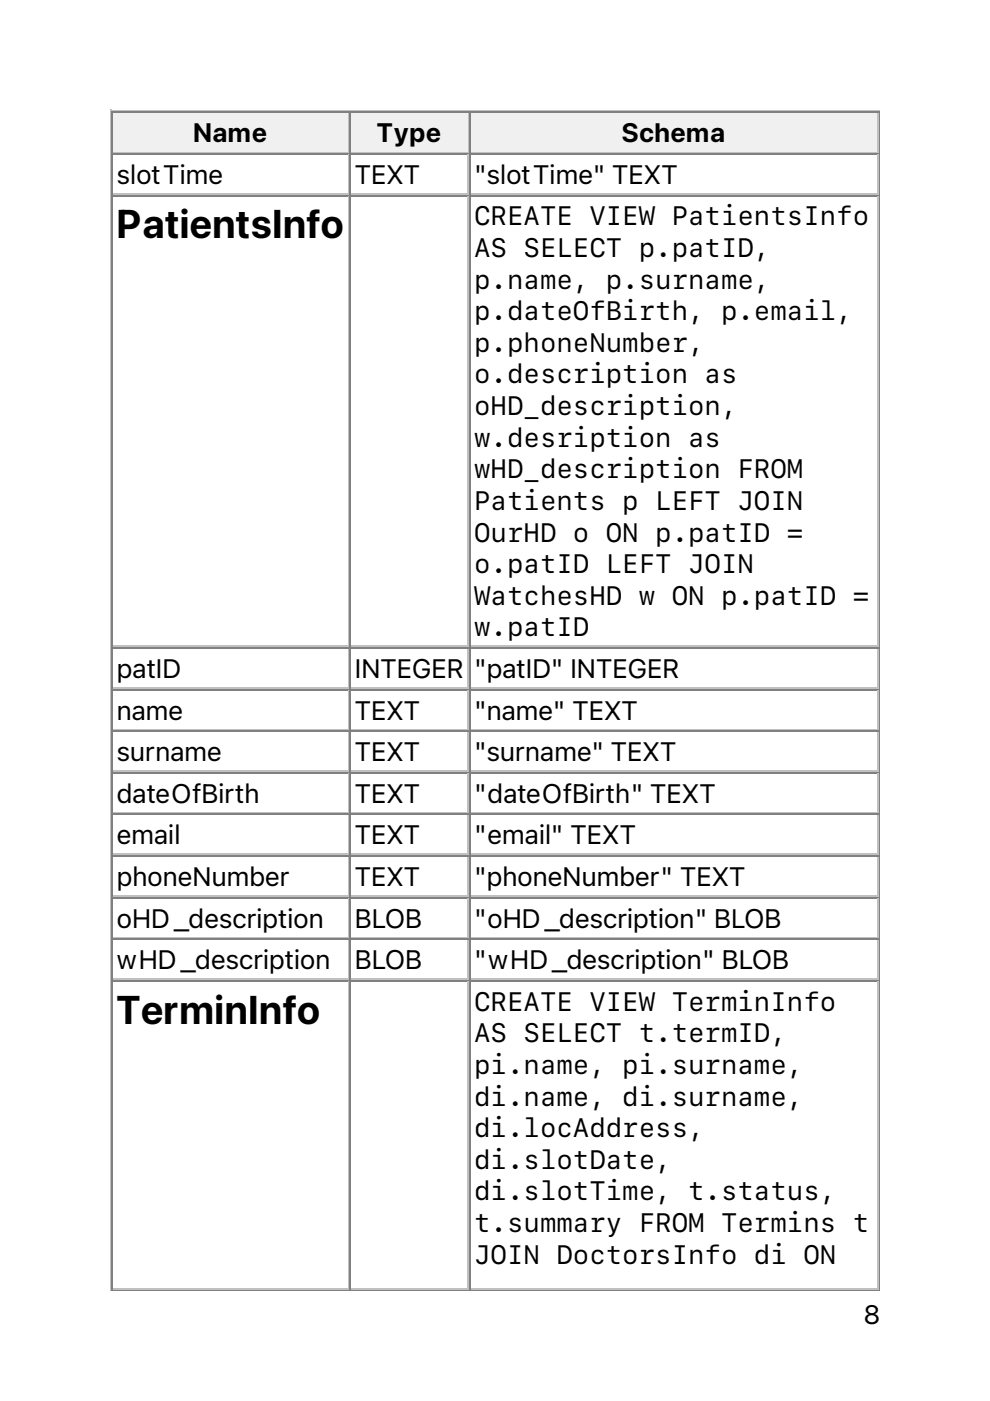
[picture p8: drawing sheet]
<svg xmlns="http://www.w3.org/2000/svg" width="210mm" height="297mm" viewBox="0 0 210 297" stroke-linecap="round" stroke-linejoin="round" font-family="sans-serif">
<defs><g id="words">
<g font-size="8.5">
<text x="24.7" y="50.5">PatientsInfo</text>
<text x="24.7" y="217">TerminInfo</text>
</g>
<g font-size="5.6">
<text x="41" y="30.2">Name</text>
<text x="79.9" y="30.2">Type</text>
<text x="131.9" y="30.2">Schema</text>
<text x="24.7" y="39">slotTime</text>
<text x="75.1" y="39">TEXT</text>
<text x="100.5" y="39">&quot;slotTime&quot; TEXT</text>
<text x="100.5" y="47.8">CREATE VIEW PatientsInfo</text>
<text x="100.5" y="54.5">AS SELECT p.patID,</text>
<text x="100.5" y="61.2">p.name, p.surname,</text>
<text x="100.5" y="67.9">p.dateOfBirth, p.email,</text>
<text x="100.5" y="74.6">p.phoneNumber,</text>
<text x="100.5" y="81.3">o.description as</text>
<text x="100.5" y="88">oHD_description,</text>
<text x="100.5" y="94.7">w.desription as</text>
<text x="100.5" y="101.4">wHD_description FROM</text>
<text x="100.5" y="108.1">Patients p LEFT JOIN</text>
<text x="100.5" y="114.8">OurHD o ON p.patID =</text>
<text x="100.5" y="121.5">o.patID LEFT JOIN</text>
<text x="100.5" y="128.2">WatchesHD w ON p.patID =</text>
<text x="100.5" y="134.9">w.patID</text>
<text x="24.7" y="143.7">patID</text>
<text x="75.1" y="143.7">INTEGER</text>
<text x="100.5" y="143.7">&quot;patID&quot; INTEGER</text>
<text x="24.7" y="152.6">name</text>
<text x="75.1" y="152.6">TEXT</text>
<text x="100.5" y="152.6">&quot;name&quot; TEXT</text>
<text x="24.7" y="161.4">surname</text>
<text x="75.1" y="161.4">TEXT</text>
<text x="100.5" y="161.4">&quot;surname&quot; TEXT</text>
<text x="24.7" y="170.2">dateOfBirth</text>
<text x="75.1" y="170.2">TEXT</text>
<text x="100.5" y="170.2">&quot;dateOfBirth&quot; TEXT</text>
<text x="24.7" y="179">email</text>
<text x="75.1" y="179">TEXT</text>
<text x="100.5" y="179">&quot;email&quot; TEXT</text>
<text x="24.7" y="187.8">phoneNumber</text>
<text x="75.1" y="187.8">TEXT</text>
<text x="100.5" y="187.8">&quot;phoneNumber&quot; TEXT</text>
<text x="24.7" y="196.7">oHD_description</text>
<text x="75.1" y="196.7">BLOB</text>
<text x="100.5" y="196.7">&quot;oHD_description&quot; BLOB</text>
<text x="24.7" y="205.5">wHD_description</text>
<text x="75.1" y="205.5">BLOB</text>
<text x="100.5" y="205.5">&quot;wHD_description&quot; BLOB</text>
<text x="100.5" y="214.3">CREATE VIEW TerminInfo</text>
<text x="100.5" y="221">AS SELECT t.termID,</text>
<text x="100.5" y="227.7">pi.name, pi.surname,</text>
<text x="100.5" y="234.4">di.name, di.surname,</text>
<text x="100.5" y="241.1">di.locAddress,</text>
<text x="100.5" y="247.8">di.slotDate,</text>
<text x="100.5" y="254.5">di.slotTime, t.status,</text>
<text x="100.5" y="261.2">t.summary FROM Termins t</text>
<text x="100.5" y="267.9">JOIN DoctorsInfo di ON</text>
<text x="183.1" y="280.8">8</text>
</g>
</g></defs>
<path d="M23.5 23.3v250.5M23.6 23.5h163M24 32.3h50.1M73.9 24v8.1" fill="none" stroke="#c0c0c0" stroke-width=".35"/>
<path d="M23.8 23.6v8.9M24 23.8h50.1M186.4 23.6v249.8M23.6 273.6h163" fill="none" stroke="#808080" stroke-width=".35"/>
<g fill="#f0f0f0">
<path d="M24 24h49.7v8.1h-49.7z"/>
<path d="M40.9 24.7h15.9v6.7h-15.9z"/>
</g>
<path d="M74.3 23.6v8.9M74.4 23.8h25.1" fill="none" stroke="#808080" stroke-width=".35"/>
<path d="M74.4 32.3h25.1M99.3 24v8.1" fill="none" stroke="#c0c0c0" stroke-width=".35"/>
<g fill="#f0f0f0">
<path d="M74.4 24h24.7v8.1h-24.7z"/>
<path d="M79.7 24.7h14.1v6.7h-14.1z"/>
</g>
<path d="M99.7 23.6v8.9M99.8 23.8h86.5" fill="none" stroke="#808080" stroke-width=".35"/>
<path d="M99.8 32.3h86.5M186.1 24v8.1" fill="none" stroke="#c0c0c0" stroke-width=".35"/>
<g fill="#f0f0f0">
<path d="M99.8 24h86.1v8.1h-86.1z"/>
<path d="M131.6 24.7h22.6v6.7h-22.6z"/>
</g>
<g fill="none" stroke="#808080" stroke-width=".35">
<path d="M23.8 32.5v240.9M24 32.6h50.1M74.3 32.5v240.9M74.4 32.6h25.1M99.7 32.5v240.9M99.8 32.6h86.5M24 41.5h50.1M74.4 41.5h25.1M99.8 41.5h86.5M24 137.4h50.1M74.4 137.4h25.1M99.8 137.4h86.5"/>
<path d="M24 146.2h50.1M24 155h50.1M74.4 146.2h25.1M74.4 155h25.1M99.8 146.2h86.5M99.8 155h86.5M24 163.9h50.1M24 172.7h50.1M74.4 163.9h25.1M74.4 172.7h25.1M99.8 163.9h86.5M99.8 172.7h86.5"/>
<path d="M24 181.5h50.1M24 190.3h50.1M24 199.1h50.1M74.4 181.5h25.1M74.4 190.3h25.1M74.4 199.1h25.1M99.8 181.5h86.5M99.8 190.3h86.5M99.8 199.1h86.5M24 208h50.1M74.4 208h25.1M99.8 208h86.5"/>
</g>
<g fill="none" stroke="#c0c0c0" stroke-width=".35">
<path d="M73.9 32.8v8.1M99.3 32.8v8.1M186.1 32.8v8.1M24 41.1h50.1M73.9 41.6v95.3M74.4 41.1h25.1M99.3 41.6v95.3M99.8 41.1h86.5M186.1 41.6v95.3M24 137.1h50.1M73.9 137.6v8.1M74.4 137.1h25.1"/>
<path d="M99.3 137.6v8.1M99.8 137.1h86.5M186.1 137.6v8.1M24 145.9h50.1M24 154.7h50.1M73.9 146.4v8.1M73.9 155.2v8.1M74.4 145.9h25.1M74.4 154.7h25.1M99.3 146.4v8.1M99.3 155.2v8.1M99.8 145.9h86.5"/>
<path d="M99.8 154.7h86.5M186.1 146.4v8.1M186.1 155.2v8.1M24 163.5h50.1M24 172.3h50.1M73.9 164v8.2M73.9 172.9v8.1M74.4 163.5h25.1M74.4 172.3h25.1M99.3 164v8.2M99.3 172.9v8.1M99.8 163.5h86.5"/>
<path d="M99.8 172.3h86.5M186.1 164v8.2M186.1 172.9v8.1M24 181.2h50.1M24 190h50.1M24 198.8h50.1M73.9 181.7v8.1M73.9 190.5v8.1M73.9 199.3v8.1M74.4 181.2h25.1M74.4 190h25.1M74.4 198.8h25.1"/>
<path d="M99.3 181.7v8.1M99.3 190.5v8.1M99.3 199.3v8.1M99.8 181.2h86.5M99.8 190h86.5M99.8 198.8h86.5M186.1 181.7v8.1M186.1 190.5v8.1M186.1 199.3v8.1M24 207.6h50.1M73.9 208.1v65M74.4 207.6h25.1"/>
<path d="M99.3 208.1v65M99.8 207.6h86.5M186.1 208.1v65M24 273.2h50.1M74.4 273.2h25.1M99.8 273.2h86.5"/>
</g>
<use href="#words"/>
</svg>
